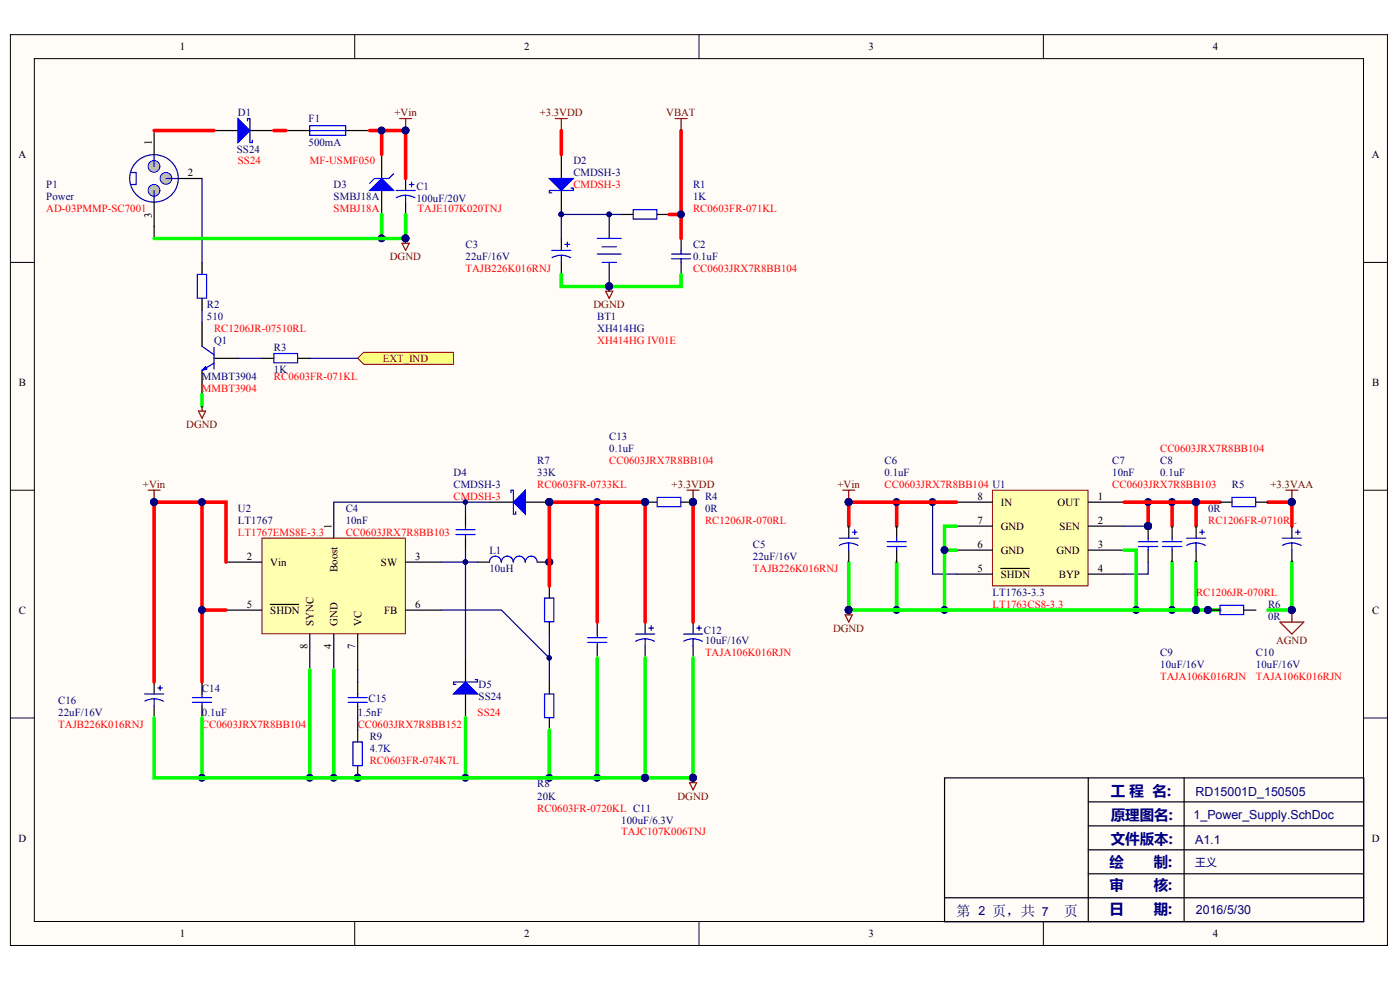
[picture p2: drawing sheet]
<svg xmlns="http://www.w3.org/2000/svg" width="290mm" height="203mm" viewBox="0 0 290 203" stroke-linecap="round" stroke-linejoin="round" font-family="sans-serif">
<defs><g id="words">
<g font-size="3" fill="#000080">
<text x="230.1" y="164.6">工 程 名:</text>
<text x="230.1" y="169.6">原理图名:</text>
<text x="229.8" y="179.3">绘</text>
<text x="230.1" y="174.6">文件版本:</text>
<text x="239" y="179.3">制:</text>
<text x="229.8" y="184.2">审</text>
<text x="239" y="184.2">核:</text>
<text x="198" y="189.4">第</text>
<text x="205.5" y="189.4">页，共</text>
<text x="220.4" y="189.4">页</text>
<text x="229.8" y="189.2">日</text>
<text x="239" y="189.2">期:</text>
</g>
<g font-size="2.6" fill="#000080">
<text x="247.7" y="164.7">RD15001D_150505</text>
<text x="247.2" y="169.4">1_Power_Supply.SchDoc</text>
<text x="247.6" y="174.6">A1.1</text>
<text x="202.7" y="189.3">2</text>
<text x="215.8" y="189.6">7</text>
<text x="247.7" y="189.2">2016/5/30</text>
</g>
<g font-size="2.2">
<text x="37.2" y="10.4">1</text>
<text x="108.6" y="10.4">2</text>
<text x="179.9" y="10.4">3</text>
<text x="251.2" y="10.4">4</text>
<text x="3.8" y="32.7">A</text>
<text x="31.5" y="30" transform="rotate(-90 31.5 30)">1</text>
<text x="284.1" y="32.7">A</text>
<text x="38.9" y="36.5">2</text>
<text x="31.5" y="45" transform="rotate(-90 31.5 45)">3</text>
<text x="3.9" y="79.9">B</text>
<text x="284.2" y="79.9">B</text>
<text x="202.5" y="103.4">8</text>
<text x="207.3" y="104.7">IN</text>
<text x="219.1" y="104.7">OUT</text>
<text x="227.4" y="103.4">1</text>
<text x="68.6" y="109.4" transform="rotate(-90 68.6 109.4)">1</text>
<text x="202.5" y="113.3">6</text>
<text x="202.5" y="108.4">7</text>
<text x="207.3" y="109.6">GND</text>
<text x="219.5" y="109.6">SEN</text>
<text x="227.4" y="108.4">2</text>
<text x="227.4" y="113.3">3</text>
<text x="51.1" y="115.8">2</text>
<text x="56" y="117.1">Vin</text>
<text x="69.9" y="118.3" transform="rotate(-90 69.9 118.3)">Boost</text>
<text x="78.9" y="117.1">SW</text>
<text x="86" y="115.8">3</text>
<text x="202.5" y="118.3">5</text>
<text x="207.3" y="119.5">SHDN</text>
<text x="207.3" y="114.6">GND</text>
<text x="218.8" y="114.6">GND</text>
<text x="219.3" y="119.5">BYP</text>
<text x="227.4" y="118.3">4</text>
<text x="51.1" y="125.7">5</text>
<text x="86" y="125.7">6</text>
<text x="3.9" y="127">C</text>
<text x="56" y="127">SHDN</text>
<text x="64.9" y="129.5" transform="rotate(-90 64.9 129.5)">SYNC</text>
<text x="69.9" y="129.5" transform="rotate(-90 69.9 129.5)">GND</text>
<text x="74.9" y="129.5" transform="rotate(-90 74.9 129.5)">VC</text>
<text x="79.5" y="127">FB</text>
<text x="284.2" y="127">C</text>
<text x="63.7" y="134.3" transform="rotate(-90 63.7 134.3)">8</text>
<text x="68.6" y="134.3" transform="rotate(-90 68.6 134.3)">4</text>
<text x="73.6" y="134.3" transform="rotate(-90 73.6 134.3)">7</text>
<text x="3.8" y="174.1">D</text>
<text x="284.1" y="174.1">D</text>
<text x="37.2" y="194">1</text>
<text x="108.6" y="194">2</text>
<text x="179.9" y="194">3</text>
<text x="251.2" y="194">4</text>
</g>
<g font-size="2.2" fill="#000080">
<text x="49.3" y="24.1">D1</text>
<text x="63.9" y="25.3">F1</text>
<text x="49.1" y="31.7">SS24</text>
<text x="63.9" y="30.3">500mA</text>
<text x="118.8" y="34">D2</text>
<text x="9.6" y="38.9">P1</text>
<text x="9.6" y="41.4">Power</text>
<text x="69.1" y="38.9">D3</text>
<text x="69.1" y="41.4">SMBJ18A</text>
<text x="86.3" y="39.4">C1</text>
<text x="86.3" y="41.9">100uF/20V</text>
<text x="118.8" y="36.5">CMDSH-3</text>
<text x="143.5" y="38.9">R1</text>
<text x="143.5" y="41.4">1K</text>
<text x="96.4" y="51.4">C3</text>
<text x="96.4" y="53.8">22uF/16V</text>
<text x="143.5" y="51.4">C2</text>
<text x="143.5" y="53.8">0.1uF</text>
<text x="42.9" y="63.8">R2</text>
<text x="42.9" y="66.2">510</text>
<text x="44.3" y="71.2">Q1</text>
<text x="123.7" y="66.2">BT1</text>
<text x="123.7" y="68.7">XH414HG</text>
<text x="56.7" y="72.7">R3</text>
<text x="56.7" y="77.1">1K</text>
<text x="41.8" y="78.6">MMBT3904</text>
<text x="111.3" y="96">R7</text>
<text x="126.2" y="91">C13</text>
<text x="126.2" y="93.5">0.1uF</text>
<text x="183.2" y="96">C6</text>
<text x="230.4" y="96">C7</text>
<text x="240.3" y="96">C8</text>
<text x="93.9" y="98.5">D4</text>
<text x="93.9" y="100.9">CMDSH-3</text>
<text x="111.3" y="98.5">33K</text>
<text x="183.2" y="98.5">0.1uF</text>
<text x="230.4" y="98.5">10nF</text>
<text x="240.3" y="98.5">0.1uF</text>
<text x="255.2" y="100.9">R5</text>
<text x="49.3" y="105.9">U2</text>
<text x="71.6" y="105.9">C4</text>
<text x="146" y="103.4">R4</text>
<text x="146" y="105.9">0R</text>
<text x="250.2" y="105.9">0R</text>
<text x="49.3" y="108.4">LT1767</text>
<text x="71.6" y="108.4">10nF</text>
<text x="156" y="113.3">C5</text>
<text x="101.4" y="114.6">L1</text>
<text x="101.4" y="118.3">10uH</text>
<text x="156" y="115.8">22uF/16V</text>
<text x="205.6" y="123.3">LT1763-3.3</text>
<text x="262.6" y="125.7">R6</text>
<text x="145.8" y="131.2">C12</text>
<text x="262.6" y="128.2">0R</text>
<text x="146" y="133.2">10uF/16V</text>
<text x="240.3" y="135.7">C9</text>
<text x="260.2" y="135.7">C10</text>
<text x="41.8" y="143.1">C14</text>
<text x="99.1" y="142.4">D5</text>
<text x="240.3" y="138.1">10uF/16V</text>
<text x="260.2" y="138.1">10uF/16V</text>
<text x="12.1" y="145.6">C16</text>
<text x="12.1" y="148.1">22uF/16V</text>
<text x="41.8" y="148.1">0.1uF</text>
<text x="74.1" y="148.1">1.5nF</text>
<text x="76.3" y="145.4">C15</text>
<text x="99.1" y="144.9">SS24</text>
<text x="76.6" y="153">R9</text>
<text x="76.6" y="155.5">4.7K</text>
<text x="111.3" y="163">R8</text>
<text x="111.3" y="165.4">20K</text>
<text x="128.7" y="170.4">100uF/6.3V</text>
<text x="247.6" y="179.2">王义</text>
</g>
<g font-size="2.2" fill="#800000">
<text x="81.7" y="24.1">+Vin</text>
<text x="111.8" y="24.1">+3.3VDD</text>
<text x="138" y="24.1">VBAT</text>
<text x="80.8" y="53.8">DGND</text>
<text x="122.9" y="63.8">DGND</text>
<text x="79.3" y="74.9">EXT_IND</text>
<text x="38.6" y="88.5">DGND</text>
<text x="29.6" y="100.9">+Vin</text>
<text x="139.1" y="100.9">+3.3VDD</text>
<text x="173.5" y="100.9">+Vin</text>
<text x="263.2" y="100.9">+3.3VAA</text>
<text x="172.5" y="130.7">DGND</text>
<text x="264.3" y="133.2">AGND</text>
<text x="140.3" y="165.4">DGND</text>
</g>
<g font-size="2.2" fill="#f00">
<text x="49.3" y="34">SS24</text>
<text x="64.2" y="34">MF-USMF050</text>
<text x="118.8" y="38.9">CMDSH-3</text>
<text x="9.6" y="43.9">AD-03PMMP-SC7001</text>
<text x="69.1" y="43.9">SMBJ18A</text>
<text x="86.5" y="43.9">TAJE107K020TNJ</text>
<text x="143.5" y="43.9">RC0603FR-071KL</text>
<text x="96.4" y="56.3">TAJB226K016RNJ</text>
<text x="143.5" y="56.3">CC0603JRX7R8BB104</text>
<text x="44.3" y="68.7">RC1206JR-07510RL</text>
<text x="123.7" y="71.2">XH414HG IV01E</text>
<text x="41.8" y="81.1">MMBT3904</text>
<text x="56.7" y="78.6">RC0603FR-071KL</text>
<text x="126.2" y="96">CC0603JRX7R8BB104</text>
<text x="240.3" y="93.5">CC0603JRX7R8BB104</text>
<text x="111.3" y="100.9">RC0603FR-0733KL</text>
<text x="183.2" y="100.9">CC0603JRX7R8BB104 U1</text>
<text x="230.4" y="100.9">CC0603JRX7R8BB103</text>
<text x="93.9" y="103.4">CMDSH-3</text>
<text x="49.3" y="110.9">LT1767EMS8E-3.3</text>
<text x="71.6" y="110.9">CC0603JRX7R8BB103</text>
<text x="146" y="108.4">RC1206JR-070RL</text>
<text x="250.2" y="108.4">RC1206FR-0710RL</text>
<text x="156" y="118.3">TAJB226K016RNJ</text>
<text x="205.6" y="125.7">LT1763CS8-3.3</text>
<text x="247.7" y="123.3">RC1206JR-070RL</text>
<text x="146" y="135.7">TAJA106K016RJN</text>
<text x="240.3" y="140.6">TAJA106K016RJN</text>
<text x="260.2" y="140.6">TAJA106K016RJN</text>
<text x="98.9" y="148.1">SS24</text>
<text x="12.1" y="150.5">TAJB226K016RNJ</text>
<text x="41.8" y="150.5">CC0603JRX7R8BB104</text>
<text x="74.1" y="150.5">CC0603JRX7R8BB152</text>
<text x="76.6" y="158">RC0603FR-074K7L</text>
<text x="111.3" y="167.9">RC0603FR-0720KL C11</text>
<text x="128.7" y="172.9">TAJC107K006TNJ</text>
</g>
</g></defs>
<g fill="#fffcf8" stroke="#000" stroke-width=".21">
<path d="M2.2 7.2h285.2v188.4h-285.2z"/>
<path d="M7.1 12.1h275.3v178.6h-275.3z"/>
</g>
<path d="M73.5 7.2v4.9M144.8 7.2v4.9M216.1 7.2v4.9M2.2 54.3h4.9M282.5 54.3h4.9M2.2 101.4h4.9M282.5 101.4h4.9M2.2 148.6h4.9M282.5 148.6h4.9M73.5 190.7v5M144.8 190.7v5M216.1 190.7v5" fill="none" stroke="#000" stroke-width=".21"/>
<path d="M195.6 161h86.9v29.7h-86.9zM225.4 161v29.7M225.4 175.8h57.1M225.4 170.9h57.1M225.4 165.9h57.1M245.3 161v29.7M195.6 185.8h86.9M225.4 180.8h57.1" fill="none" stroke="#000" stroke-width=".25"/>
<path d="M27.1 35.7h1.1v2.5h-1.1M34.3 32.6a5 5 0 0 0-7.4 4.9 5 5 0 0 0 8.3 3.1 4.8 4.8 0 0 0-.7-7.9" fill="none" stroke="#0000bf" stroke-width=".25"/>
<g fill="#c0c0c0" stroke="#00f" stroke-width=".21">
<circle cx="31.9" cy="34.4" r="1.22"/>
<circle cx="31.9" cy="39.4" r="1.22"/>
<circle cx="34.4" cy="36.9" r="1.22"/>
</g>
<path d="M31.9 32v2.5M31.9 39.4v2.5M34.4 36.9h2.5" fill="none" stroke="#0000bf" stroke-width=".25"/>
<g fill="none" stroke="#000" stroke-width=".25">
<path d="M31.9 27v5M36.9 36.9h4.9M44.3 27h5M51.8 27h4.9M59.2 27h5M71.6 27h5M79.1 32v4.9M79.1 39.4v5M84 36.9v2.5M31.9 41.9v7.4M41.8 54.3v2.5M84 41.9v2.5"/>
<path d="M41.8 61.7v2.5M41.8 66.7v5M41.8 76.6v5M44.3 74.1h5M54.2 74.1h2.5M61.7 74.1h2.5"/>
</g>
<g fill="#00f" stroke="#00f" stroke-width=".25">
<path d="M49.3 24.5l2.5 2.5-2.5 2.5z"/>
<path d="M76.6 39.4l2.5-2.5 2.4 2.5z"/>
</g>
<g fill="none" stroke="#00f" stroke-width=".25">
<path d="M51.3 25v-.5h.5v5h.5v-.5M64.2 26h7.4v2h-7.4zM64.2 27h7.4M81.5 35.9l-1 1h-2.9l-1 1M82 39.4h4M84.8 38.2h1M85.3 37.7v1M40.9 56.8h1.9v4.9h-1.9zM84 40.4l.8 .1 1.1 .4M84 40.4l-.8 .1-1.1 .4M84 40.4v1.5M41.8 71.7l2.5 1.7"/>
<path d="M41.8 76.6l.8-.7 .2 .5zM44.3 71.9v4.5M44.3 75.1l-2.5 1.5M56.7 73.2h4.9v1.9h-4.9z"/>
</g>
<path d="M31.9 27h12.4M56.7 27h2.5M76.6 27h7.4v9.9M79.1 27v5" fill="none" stroke="#f00" stroke-width=".74"/>
<g fill="#000080" stroke="#000080" stroke-width=".21">
<circle cx="84" cy="27" r=".72"/>
<circle cx="79" cy="27" r=".72"/>
<circle cx="79" cy="49.3" r=".72"/>
</g>
<path d="M79.1 44.4v4.9M41.8 81.6v2.5" fill="none" stroke="#0f0" stroke-width=".74"/>
<path d="M82.8 24.5h2.5M84 24.5v2.5" fill="none" stroke="#800000" stroke-width=".25"/>
<path d="M41.8 64.2v2.5M49.3 74.1h4.9M64.2 74.1h9.9" fill="none" stroke="#000080" stroke-width=".25"/>
<path d="M74.1 74.1l1.2-1.2h18.6v2.5h-18.6z" fill-rule="evenodd" fill="#ffff80" stroke="#800000" stroke-width=".21"/>
<path d="M205.6 101.4h19.8v19.8h-19.8z" fill="#ffffb0" stroke="#800000" stroke-width=".21"/>
<path d="M198.1 103.9h7.5M198.1 108.9h7.5M198.1 113.8h7.5M198.1 118.8h7.5M207.3 117.6h5.9M225.4 103.9h7.5M225.4 108.9h7.5M225.4 113.8h7.5M225.4 118.8h7.5" fill="none" stroke="#000" stroke-width=".25"/>
<path d="M185.7 103.9v5M237.8 103.9v5M242.8 103.9v5M247.7 103.9h5" fill="none" stroke="#f00" stroke-width=".74"/>
<g fill="#000080" stroke="#000080" stroke-width=".21">
<circle cx="185.7" cy="103.9" r=".72"/>
<circle cx="193.1" cy="103.9" r=".72"/>
<circle cx="195.6" cy="126.2" r=".72"/>
<circle cx="195.6" cy="113.8" r=".72"/>
<circle cx="185.7" cy="126.2" r=".72"/>
<circle cx="237.8" cy="108.8" r=".72"/>
<circle cx="235.3" cy="126.2" r=".72"/>
<circle cx="242.8" cy="126.2" r=".72"/>
<circle cx="237.8" cy="103.9" r=".72"/>
<circle cx="242.8" cy="103.9" r=".72"/>
<circle cx="175.8" cy="103.9" r=".72"/>
<circle cx="247.7" cy="103.9" r=".72"/>
<circle cx="267.6" cy="126.2" r=".72"/>
<circle cx="267.6" cy="103.9" r=".72"/>
</g>
<path d="M193.2 103.9v14.9h4.9M232.9 108.9h4.9M237.8 116.3v2.5h-4.9" fill="none" stroke="#000080" stroke-width=".25"/>
<path d="M185.7 116.3v9.9M195.6 113.8h2.5M198.1 108.9h-2.5v17.3M232.9 113.8h2.4v12.4M242.8 116.3v9.9" fill="none" stroke="#0f0" stroke-width=".74"/>
<path d="M174.6 101.4h2.4M175.8 101.4v2.5M266.3 101.4h2.5M267.6 101.4v2.5M265.1 128.7h5l-2.5 2.5zM267.6 126.2v2.5" fill="none" stroke="#800000" stroke-width=".25"/>
<path d="M54.2 111.4h29.8v19.7h-29.8z" fill="#ffffb0" stroke="#800000" stroke-width=".21"/>
<g fill="none" stroke="#000" stroke-width=".25">
<path d="M116.3 32v4.9M116.3 39.4v5M116.3 49.3v2.5M116.3 54.3v2.5M126.2 44.4v4.9M126.2 54.3v5M128.7 44.4h2.4M136.1 44.4h2.5M141.1 49.3v2.5M141.1 54.3v2.5M46.8 116.3h7.4M69.1 103.9v7.5"/>
<path d="M84 116.3h7.5M96.4 106.4v2.5M96.4 111.4v2.4M98.9 116.3h2.5M101.4 103.9h4.9M108.8 103.9h5M111.3 116.3h2.5M133.6 103.9h2.5M141.1 103.9h2.5M175.8 108.9v2.5M175.8 113.8v2.5M185.7 108.9v2.5"/>
<path d="M185.7 113.8v2.5M237.8 108.9v2.5M237.8 113.8v2.5M242.8 108.9v2.5M242.8 113.8v2.5M247.7 108.9v2.5M247.7 113.8v2.5M252.7 103.9h2.5M260.1 103.9h2.5M267.6 108.9v2.5M267.6 113.8v2.5M46.8 126.2h7.4"/>
<path d="M56 125.1h5.9M64.2 131.2v7.4M69.1 131.2v7.4M74.1 131.2v7.4M84 126.2h7.5M96.4 136.2v4.9M113.8 121.3v2.5M113.8 128.7v2.5M123.7 128.7v2.5M123.7 133.7v2.5M133.6 128.7v2.5M133.6 133.7v2.5"/>
<path d="M143.6 128.7v2.5M143.6 133.7v2.5M250.2 126.2h2.5M257.7 126.2h2.4M31.9 141.1v2.5M31.9 146.1v2.5M41.8 141.1v2.5M41.8 146.1v2.5M74.1 141.1v2.5M74.1 146.1v2.5M74.1 151v2.5M74.1 158.5v2.5"/>
<path d="M96.4 143.6v5M113.8 141.1v2.5M113.8 148.6v2.4"/>
</g>
<g fill="#000080" stroke="#000080" stroke-width=".21">
<circle cx="74.1" cy="160.9" r=".72"/>
<circle cx="113.8" cy="116.3" r=".72"/>
<circle cx="113.8" cy="103.9" r=".72"/>
<circle cx="96.4" cy="103.9" r=".47"/>
<circle cx="96.4" cy="116.3" r=".47"/>
<circle cx="31.9" cy="103.9" r=".72"/>
<circle cx="41.8" cy="103.9" r=".72"/>
<circle cx="41.8" cy="126.2" r=".72"/>
<circle cx="123.7" cy="103.9" r=".72"/>
<circle cx="143.5" cy="103.9" r=".72"/>
<circle cx="143.5" cy="160.9" r=".72"/>
<circle cx="123.7" cy="160.9" r=".72"/>
<circle cx="113.8" cy="160.9" r=".72"/>
<circle cx="96.4" cy="160.9" r=".72"/>
<circle cx="41.8" cy="160.9" r=".72"/>
<circle cx="64.1" cy="160.9" r=".72"/>
<circle cx="69.1" cy="160.9" r=".72"/>
<circle cx="113.8" cy="136.1" r=".47"/>
<circle cx="133.6" cy="160.9" r=".72"/>
<circle cx="133.6" cy="103.9" r=".72"/>
<circle cx="126.2" cy="44.4" r=".47"/>
<circle cx="126.2" cy="59.2" r=".72"/>
<circle cx="116.2" cy="44.4" r=".47"/>
<circle cx="141" cy="44.4" r=".72"/>
<circle cx="84" cy="49.3" r=".72"/>
<circle cx="175.8" cy="126.2" r=".72"/>
<circle cx="175.8" cy="103.9" r=".72"/>
<circle cx="247.7" cy="126.2" r=".72"/>
<circle cx="237.8" cy="108.8" r=".72"/>
<circle cx="247.7" cy="103.9" r=".72"/>
<circle cx="267.6" cy="103.9" r=".72"/>
<circle cx="267.6" cy="126.2" r=".72"/>
<circle cx="250.2" cy="126.2" r=".72"/>
</g>
<g fill="none" stroke="#00f" stroke-width=".25">
<path d="M118.2 38.9h.5v.5h-4.9v.5h.5M114.3 51.8h3.9M116.3 52.8l1.2 .2 .7 .3M116.3 52.8l-1.2 .2-.8 .3M116.3 52.8v1.5M117 50.6h1M117.5 50.1v1M123.7 52.6h5M123.7 49.3h5M124.7 51.1h3M124.7 54.3h3M131.1 43.4h5v1.9h-5z"/>
<path d="M139.1 52.6h4M139.1 53.6h4M141.1 51.8v.8M141.1 53.6v.7M94.4 109.6h4M94.4 110.6h4M96.4 108.9v.7M96.4 110.6v.8M103.8 116.3a1.22 1.22 0 0 0-1.2-1.2 1.22 1.22 0 0 0-1.2 1.2M105.8 101.9v-.5h.5v5h.5v-.5M106.3 116.3a1.22 1.22 0 0 0-1.2-1.2 1.22 1.22 0 0 0-1.2 1.2M108.8 116.3a1.22 1.22 0 0 0-1.2-1.2 1.22 1.22 0 0 0-1.3 1.2"/>
<path d="M111.3 116.3a1.22 1.22 0 0 0-1.3-1.2 1.22 1.22 0 0 0-1.2 1.2M136.1 102.9h4.9v2h-4.9zM173.8 111.4h4M175.8 112.3l.8 .1 1.1 .5M175.8 112.3l-1.2 .2-.7 .3M175.8 112.3v1.5M176.5 110.1h1M177 109.6v1M183.7 112.1h4M183.7 113.1h4M185.7 111.4v.7M185.7 113.1v.7"/>
<path d="M235.8 112.1h4M235.8 113.1h4M237.8 111.4v.7M237.8 113.1v.7M240.8 112.1h4M240.8 113.1h4M242.8 111.4v.7M242.8 113.1v.7M245.8 111.4h3.9M247.7 112.3l.8 .1 1.2 .5M247.7 112.3l-1.2 .2-.7 .3M247.7 112.3v1.5"/>
<path d="M248.5 110.1h1M249 109.6v1M255.2 102.9h4.9v2h-4.9zM265.6 111.4h4M267.6 112.3l1.2 .2 .7 .4M267.6 112.3l-1.2 .2-.7 .3M267.6 112.3v1.5M268.3 110.1h1M268.8 109.6v1M112.8 123.8h1.9v4.9h-1.9zM121.7 131.9h4M121.7 132.9h4"/>
<path d="M123.7 131.2v.7M123.7 132.9v.8M131.6 131.2h4M133.6 132.2l1.2 .2 .8 .3M133.6 132.2l-1.2 .2-.7 .3M133.6 132.2v1.5M134.4 130h1M134.9 129.5v1M141.6 131.2h3.9M143.6 132.2l.8 .1 1.1 .4M143.6 132.2l-1.2 .2-.8 .3M143.6 132.2v1.5"/>
<path d="M144.3 130h1M144.8 129.5v1M252.7 125.2h4.9v2h-4.9zM29.9 143.6h4M31.9 144.6l1.2 .2 .7 .3M31.9 144.6l-.8 .1-1.1 .4M31.9 144.6v1.5M32.7 142.4h1M33.2 141.9v1M39.9 144.3h3.9M39.9 145.3h3.9M41.8 143.6v.7"/>
<path d="M41.8 145.3v.8M72.1 144.3h4M72.1 145.3h4M73.1 153.5h1.9v4.9h-1.9zM74.1 143.6v.7M74.1 145.3v.8M98.4 140.6h.5v.5h-5v.5h.5M112.8 143.6h1.9v4.9h-1.9z"/>
</g>
<g fill="#00f" stroke="#00f" stroke-width=".25">
<path d="M93.9 143.6l2.5-2.5 2.5 2.5z"/>
<path d="M106.3 103.9l2.5-2.5v5z"/>
<path d="M113.8 36.9h4.9l-2.4 2.5z"/>
</g>
<path d="M41.8 36.9v17.4M128.7 44.4h-12.4v4.9M69.1 103.9h32.3M91.5 116.3h7.4M96.4 103.9v2.5M96.4 113.8v22.4M74.1 138.6v2.5M91.5 126.2h12.4l9.9 10M113.8 131.2v9.9M74.1 148.6v2.4" fill="none" stroke="#000080" stroke-width=".25"/>
<path d="M116.3 27v5M141.1 27v22.3M138.6 44.4h2.5M41.8 103.9v37.2M46.8 116.3v-12.4h-14.9v37.2M123.7 103.9v24.8M143.6 103.9v24.8M198.1 103.9h-22.3v5M232.9 103.9h14.8v5M262.6 103.9h5v5M41.8 126.2h5M113.8 121.3v-17.4h19.8v24.8" fill="none" stroke="#f00" stroke-width=".74"/>
<g fill="none" stroke="#0f0" stroke-width=".74">
<path d="M84 44.4v4.9h-52.1M116.3 56.8v2.5h24.8v-2.5M175.8 116.3v9.9h76.9M247.7 116.3v9.9M267.6 116.3v9.9h-5M64.2 138.6v22.4M69.1 138.6v22.4M123.7 136.2v24.8M133.6 136.2v24.8M143.6 136.2v24.8h-10M31.9 148.6v12.4h101.7M41.8 148.6v12.4"/>
<path d="M96.4 148.6v12.4M113.8 151v10"/>
</g>
<g fill="none" stroke="#800000" stroke-width=".25">
<path d="M115 24.5h2.5M116.3 24.5v2.5M139.8 24.5h2.5M141.1 24.5v2.5M83.3 50.3h1.5l-.8 1.5zM84 49.3v1M126.2 59.3v1M125.4 60.3h1.5l-.7 1.4zM41.1 85.1h1.5l-.8 1.4zM41.8 84.1v1M30.7 101.4h2.5M31.9 101.4v2.5"/>
<path d="M142.3 101.4h2.5M143.6 101.4v2.5M175.1 127.2h1.4l-.7 1.5zM175.8 126.2v1M142.8 162h1.5l-.7 1.4zM143.6 161v1"/>
</g>
<use href="#words"/>
</svg>
